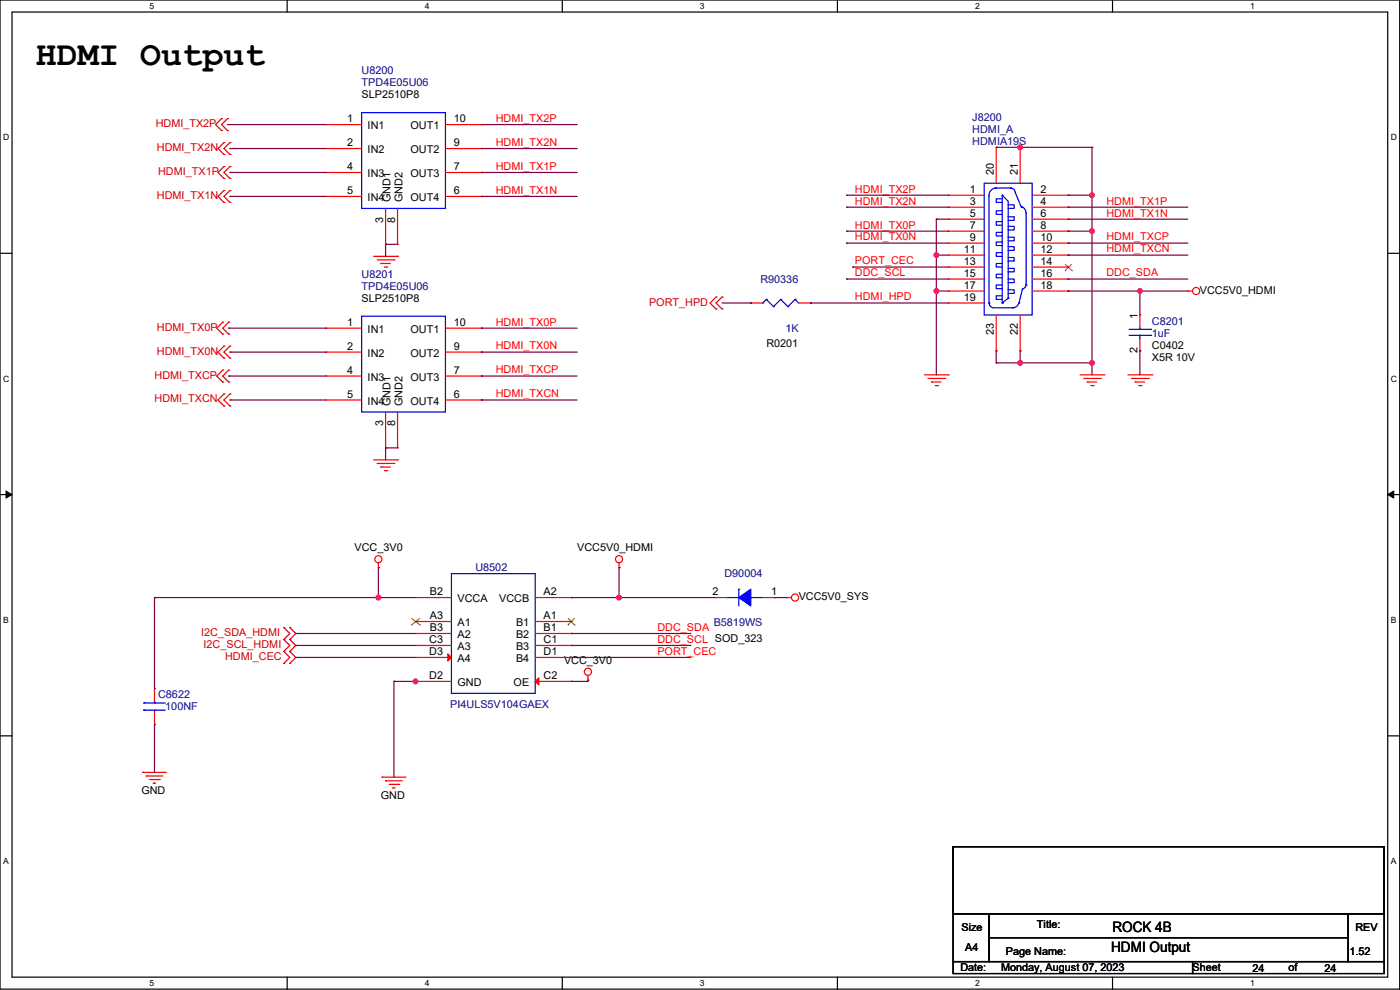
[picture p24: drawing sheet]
<svg xmlns="http://www.w3.org/2000/svg" width="297mm" height="210mm" viewBox="0 0 297 210" stroke-linecap="round" stroke-linejoin="round" font-family="sans-serif">
<defs><g id="words">
<text font-size="7.4" x="7.6" y="13.8">HDMI Output</text>
<g font-size="3">
<text x="236" y="197.6">ROCK 4B</text>
<text x="235.7" y="201.9">HDMI Output</text>
</g>
<g font-size="2.3" fill="#000080">
<text x="76.7" y="15.8">U8200</text>
<text x="76.7" y="18.3">TPD4E05U06</text>
<text x="206.3" y="25.7">J8200</text>
<text x="206.3" y="28.2">HDMI_A</text>
<text x="206.3" y="30.8">HDMIA19S</text>
<text x="76.7" y="59">U8201</text>
<text x="161.3" y="60">R90336</text>
<text x="76.7" y="61.5">TPD4E05U06</text>
<text x="166.6" y="70.4">1K</text>
<text x="244.4" y="68.9">C8201</text>
<text x="244.4" y="71.4">1uF</text>
<text x="100.9" y="121.2">U8502</text>
<text x="153.7" y="122.5">D90004</text>
<text x="151.4" y="132.9">B5819WS</text>
<text x="33.5" y="148.1">C8622</text>
<text x="35.1" y="150.7">100NF</text>
<text x="95.5" y="150.1">PI4ULS5V104GAEX</text>
</g>
<g font-size="2.3">
<text x="76.7" y="20.9">SLP2510P8</text>
<text x="73.7" y="25.9">1</text>
<text x="78" y="27.5">IN1</text>
<text x="87.1" y="27.5">OUT1</text>
<text x="96.3" y="25.9">10</text>
<text x="73.7" y="31">2</text>
<text x="78" y="32.5">IN2</text>
<text x="87.1" y="32.5">OUT2</text>
<text x="96.3" y="31">9</text>
<text x="73.7" y="36.1">4</text>
<text x="73.7" y="41.1">5</text>
<text x="78" y="37.6">IN3</text>
<text x="87.1" y="37.6">OUT3</text>
<text x="96.3" y="41.1">6</text>
<text x="96.3" y="36.1">7</text>
<text x="205.8" y="40.9">1</text>
<text x="210.8" y="37.1" transform="rotate(-90 210.8 37.1)">20</text>
<text x="215.9" y="37.1" transform="rotate(-90 215.9 37.1)">21</text>
<text x="220.7" y="40.9">2</text>
<text x="78" y="42.7">IN4</text>
<text x="81.3" y="47.3" transform="rotate(-90 81.3 47.3)">3</text>
<text x="82.9" y="42.9" transform="rotate(-90 82.9 42.9)">GND1</text>
<text x="83.8" y="47.3" transform="rotate(-90 83.8 47.3)">8</text>
<text x="85.4" y="42.9" transform="rotate(-90 85.4 42.9)">GND2</text>
<text x="87.1" y="42.7">OUT4</text>
<text x="205.8" y="43.4">3</text>
<text x="205.8" y="46">5</text>
<text x="220.7" y="43.4">4</text>
<text x="220.7" y="46">6</text>
<text x="204.5" y="53.6">11</text>
<text x="205.8" y="48.5">7</text>
<text x="205.8" y="51.1">9</text>
<text x="220.7" y="48.5">8</text>
<text x="220.7" y="51.1">10</text>
<text x="220.7" y="53.6">12</text>
<text x="204.5" y="56.1">13</text>
<text x="204.5" y="58.7">15</text>
<text x="220.7" y="56.1">14</text>
<text x="220.7" y="58.7">16</text>
<text x="76.7" y="64">SLP2510P8</text>
<text x="204.5" y="61.2">17</text>
<text x="204.5" y="63.8">19</text>
<text x="220.7" y="61.2">18</text>
<text x="254.5" y="62.3">VCC5V0_HDMI</text>
<text x="73.7" y="69.1">1</text>
<text x="78" y="70.6">IN1</text>
<text x="87.1" y="70.6">OUT1</text>
<text x="96.3" y="69.1">10</text>
<text x="210.8" y="71.1" transform="rotate(-90 210.8 71.1)">23</text>
<text x="215.9" y="71.1" transform="rotate(-90 215.9 71.1)">22</text>
<text x="241.3" y="67.6" transform="rotate(-90 241.3 67.6)">1</text>
<text x="73.7" y="74.2">2</text>
<text x="78" y="75.7">IN2</text>
<text x="87.1" y="75.7">OUT2</text>
<text x="96.3" y="74.2">9</text>
<text x="162.6" y="73.7">R0201</text>
<text x="241.3" y="74.9" transform="rotate(-90 241.3 74.9)">2</text>
<text x="244.4" y="73.9">C0402</text>
<text x="244.4" y="76.5">X5R 10V</text>
<text x="73.7" y="79.2">4</text>
<text x="78" y="80.8">IN3</text>
<text x="87.1" y="80.8">OUT3</text>
<text x="96.3" y="79.2">7</text>
<text x="73.7" y="84.3">5</text>
<text x="78" y="85.9">IN4</text>
<text x="82.9" y="86.1" transform="rotate(-90 82.9 86.1)">GND1</text>
<text x="85.4" y="86.1" transform="rotate(-90 85.4 86.1)">GND2</text>
<text x="87.1" y="85.9">OUT4</text>
<text x="96.3" y="84.3">6</text>
<text x="81.3" y="90.4" transform="rotate(-90 81.3 90.4)">3</text>
<text x="83.8" y="90.4" transform="rotate(-90 83.8 90.4)">8</text>
<text x="75.2" y="116.9">VCC_3V0</text>
<text x="122.4" y="116.9">VCC5V0_HDMI</text>
<text x="91.2" y="131.3">A3</text>
<text x="91.2" y="126.2">B2</text>
<text x="97" y="127.8">VCCA</text>
<text x="105.9" y="127.8">VCCB</text>
<text x="115.3" y="131.3">A1</text>
<text x="115.3" y="126.2">A2</text>
<text x="151.1" y="126.2">2</text>
<text x="163.6" y="126.2">1</text>
<text x="169.4" y="127.3">VCC5V0_SYS</text>
<text x="91.1" y="136.4">C3</text>
<text x="91.2" y="133.9">B3</text>
<text x="97" y="135.4">A2</text>
<text x="97" y="137.9">A3</text>
<text x="97" y="132.9">A1</text>
<text x="109.5" y="135.4">B2</text>
<text x="109.5" y="137.9">B3</text>
<text x="109.5" y="132.9">B1</text>
<text x="115.3" y="133.9">B1</text>
<text x="115.3" y="136.4">C1</text>
<text x="91.1" y="138.9">D3</text>
<text x="97" y="140.5">A4</text>
<text x="109.5" y="140.5">B4</text>
<text x="115.3" y="138.9">D1</text>
<text x="119.7" y="140.7">VCC_3V0</text>
<text x="91.1" y="144">D2</text>
<text x="97" y="145.6">GND</text>
<text x="109" y="145.6">OE</text>
<text x="115.3" y="144">C2</text>
<text x="30" y="168.4">GND</text>
<text x="80.8" y="169.5">GND</text>
<text x="204" y="197.4">Size</text>
<text x="220" y="196.9">Title:</text>
<text x="287.6" y="197.4">REV</text>
<text x="204.7" y="201.7">A4</text>
<text x="213.4" y="202.5">Page Name:</text>
<text x="286.3" y="202.5">1.52</text>
<text x="203.7" y="206">Date:</text>
<text x="212.4" y="206">Monday, August 07, 2023</text>
<text x="253" y="206">Sheet</text>
<text x="265.7" y="206.3">24</text>
<text x="273.3" y="206">of</text>
<text x="281" y="206.3">24</text>
</g>
<g font-size="2.3" fill="#d50000">
<text x="33" y="27">HDMI_TX2P</text>
<text x="33.3" y="32">HDMI_TX2N</text>
<text x="33.5" y="37.1">HDMI_TX1P</text>
<text x="33.3" y="42.2">HDMI_TX1N</text>
<text x="137.7" y="64.8">PORT_HPD</text>
<text x="33.3" y="70.1">HDMI_TX0P</text>
<text x="33.3" y="75.2">HDMI_TX0N</text>
<text x="32.8" y="80.3">HDMI_TXCP</text>
<text x="32.8" y="85.4">HDMI_TXCN</text>
<text x="42.7" y="134.9">I2C_SDA_HDMI</text>
<text x="43.2" y="137.4">I2C_SCL_HDMI</text>
<text x="47.8" y="140">HDMI_CEC</text>
</g>
<g font-size="2.3" fill="#f00">
<text x="105.2" y="25.9">HDMI_TX2P</text>
<text x="105.2" y="30.9">HDMI_TX2N</text>
<text x="105.2" y="36">HDMI_TX1P</text>
<text x="105.2" y="41.1">HDMI_TX1N</text>
<text x="181.4" y="40.9">HDMI_TX2P</text>
<text x="181.4" y="43.4">HDMI_TX2N</text>
<text x="234.7" y="43.4">HDMI_TX1P</text>
<text x="234.7" y="45.9">HDMI_TX1N</text>
<text x="181.4" y="48.5">HDMI_TX0P</text>
<text x="181.4" y="51">HDMI_TX0N</text>
<text x="234.7" y="53.6">HDMI_TXCN</text>
<text x="234.7" y="51">HDMI_TXCP</text>
<text x="181.4" y="56.1">PORT_CEC</text>
<text x="181.4" y="58.6">DDC_SCL</text>
<text x="234.7" y="58.6">DDC_SDA</text>
<text x="181.4" y="63.7">HDMI_HPD</text>
<text x="105.2" y="69">HDMI_TX0P</text>
<text x="105.2" y="74.1">HDMI_TX0N</text>
<text x="105.2" y="79.2">HDMI_TXCP</text>
<text x="105.2" y="84.3">HDMI_TXCN</text>
<text x="139.5" y="133.8">DDC_SDA</text>
<text x="139.5" y="136.4">DDC_SCL SOD_323</text>
<text x="139.5" y="138.9">PORT_CEC</text>
</g>
<g font-size="1.8">
<text x="31.7" y="1.9">5</text>
<text x="90.1" y="1.9">4</text>
<text x="148.5" y="1.9">3</text>
<text x="206.8" y="1.9">2</text>
<text x="265.2" y="1.9">1</text>
<text x=".6" y="29.8">D</text>
<text x="295" y="29.8">D</text>
<text x=".6" y="81">C</text>
<text x="295" y="81">C</text>
<text x=".6" y="132.1">B</text>
<text x="295" y="132.1">B</text>
<text x=".6" y="183.3">A</text>
<text x="295" y="183.3">A</text>
<text x="31.7" y="209.2">5</text>
<text x="90.1" y="209.2">4</text>
<text x="148.5" y="209.2">3</text>
<text x="206.8" y="209.2">2</text>
<text x="265.2" y="209.2">1</text>
</g>
</g></defs>
<path d="M0 0h296.9v209.8h-296.9zM2.6 2.6h291.8v204.7h-291.8z" fill="none" stroke="#000" stroke-width=".25"/>
<g fill="#fff">
<path d="M31.7 .3h1v2h-1z"/>
<path d="M31.7 207.5h1v2.1h-1z"/>
</g>
<path d="M60.9 0v2.6M60.9 207.3v2.5" fill="none" stroke="#000" stroke-width=".25"/>
<g fill="#fff">
<path d="M90.1 .3h1v2h-1z"/>
<path d="M90.1 207.5h1v2.1h-1z"/>
</g>
<path d="M119.3 0v2.6M119.3 207.3v2.5" fill="none" stroke="#000" stroke-width=".25"/>
<g fill="#fff">
<path d="M148.5 .3h1v2h-1z"/>
<path d="M148.5 207.5h1v2.1h-1z"/>
</g>
<path d="M177.7 0v2.6M177.7 207.3v2.5" fill="none" stroke="#000" stroke-width=".25"/>
<g fill="#fff">
<path d="M206.8 .3h1v2h-1z"/>
<path d="M206.8 207.5h1v2.1h-1z"/>
</g>
<path d="M236 0v2.6M236 207.3v2.5" fill="none" stroke="#000" stroke-width=".25"/>
<g fill="#fff">
<path d="M265.2 .3h1v2h-1z"/>
<path d="M265.2 207.5h1v2.1h-1z"/>
<path d="M.6 28.1h1.4v2.1h-1.4z"/>
<path d="M295 28.1h1.3v2.1h-1.3z"/>
<path d="M.6 79.3h1.4v2.1h-1.4z"/>
<path d="M295 79.3h1.3v2.1h-1.3z"/>
</g>
<path d="M0 53.7h2.6M294.4 53.7h2.5" fill="none" stroke="#000" stroke-width=".25"/>
<g fill="#fff">
<path d="M.6 130.5h1.3v2h-1.3z"/>
<path d="M295 130.5h1.2v2h-1.2z"/>
</g>
<path d="M0 104.9h2.6M294.4 104.9h2.5" fill="none" stroke="#000" stroke-width=".25"/>
<path d="M1.3 104.2l1.3 .7-1.3 .7zM294.4 104.9l1.3-.7v1.4z" fill="#000" stroke="#000" stroke-width=".21"/>
<g fill="#fff">
<path d="M.6 181.7h1.3v2h-1.3z"/>
<path d="M295 181.7h1.2v2h-1.2z"/>
</g>
<path d="M0 156.1h2.6M294.4 156.1h2.5M202.2 179.6h91.4v14.2h-91.4zM202.2 193.8h7.6v10.2h-7.6zM209.8 193.8h76.2v5.1h-76.2zM209.8 198.9h76.2v5.1h-76.2zM286 193.8h7.6v10.2h-7.6zM202.2 204h50.8v2.5h-50.8zM253 204h40.6v2.5h-40.6z" fill="none" stroke="#000" stroke-width=".25"/>
<g fill="none" stroke="#f00" stroke-width=".25">
<path d="M69.1 26.4h.1M69.1 31.5h.1M69.1 36.6h.1M69.1 26.4h7.6M69.1 31.5h7.6M69.1 36.6h7.6M94.5 26.4h7.6M94.5 31.5h7.6M94.5 36.6h7.6M102.1 36.6h.1M102.1 31.5h.1M102.1 26.4h.1"/>
<path d="M211.3 31.3h.1M211.3 31.3v7.6M216.4 31.3h.1M216.4 31.3v7.6M69.1 41.7h.1M69.1 41.7h7.6M79.3 54.4h5M80 55.1h3.6M80.8 55.9h.1M80.8 55.9h2M81.5 56.7h.6M81.8 51.8h.1"/>
<path d="M81.8 44.2v7.6M82.1 56.7h.1M83.6 55.1h.1M84.3 54.4h.1M84.3 51.8h.1M84.3 44.2v7.6M94.5 41.7h7.6M102.1 41.7h.1M201.2 41.4h.1M201.2 44h.1M201.2 46.5h.1M201.2 49h.1"/>
<path d="M201.2 51.6h.1M201.2 54.1h.1M201.2 56.7h.1M201.2 59.2h.1M201.2 56.7h7.6M201.2 41.4h7.6M201.2 44h7.6M201.2 46.5h7.6M201.2 49h7.6M201.2 51.6h7.6M201.2 54.1h7.6M201.2 59.2h7.6"/>
<path d="M219 56.7h7.6M219 41.4h7.6M219 44h7.6M219 46.5h7.6M219 49h7.6M219 51.6h7.6M219 54.1h7.6M219 59.2h7.6M226.6 41.4h.1M226.6 44h.1M226.6 46.5h.1M226.6 49h.1"/>
<path d="M226.6 51.6h.1M226.6 54.1h.1M226.6 56.7h.1M226.6 59.2h.1M69.1 69.6h.1M69.1 74.7h.1M69.1 79.8h.1M69.1 69.6h7.6M69.1 74.7h7.6M69.1 79.8h7.6M94.5 69.6h7.6M94.5 74.7h7.6"/>
<path d="M94.5 79.8h7.6M102.1 79.8h.1M102.1 74.7h.1M102.1 69.6h.1M159.3 64.3h.1M159.3 64.3h2.5M169.4 64.3h2.6M172 64.3h.1M196.1 79.5h5.1M201.2 79.5h.1M201.2 61.7h.1M201.2 64.3h.1"/>
<path d="M201.2 61.7h7.6M201.2 64.3h7.6M211.3 74.4h.1M211.3 66.8v7.6M216.4 74.4h.1M216.4 66.8v7.6M219 61.7h7.6M226.6 61.7h.1M229.1 79.5h5.1M234.2 79.5h.1M239.3 79.5h5.1M241.8 66.8h.1"/>
<path d="M241.8 74.4h.1M241.8 66.8v2.6M241.8 71.9v2.5M244.4 79.5h.1M252 61.7h.1M252 61.7h1M69.1 84.8h.1M69.1 84.8h7.6M79.3 97.5h5M80 98.3h3.6M80.8 99.1h.1M80.8 99.1h2"/>
<path d="M81.5 99.8h.6M81.8 95h.1M81.8 87.4v7.6M82.1 99.8h.1M83.6 98.3h.1M84.3 97.5h.1M84.3 95h.1M84.3 87.4v7.6M94.5 84.8h7.6M102.1 84.8h.1M196.9 80.3h3.5M197.6 81h.1"/>
<path d="M197.6 81h2.1M198.4 81.8h.5M198.9 81.8h.1M200.4 80.3h.1M229.9 80.3h3.5M230.6 81h.1M230.6 81h2.1M231.4 81.8h.5M231.9 81.8h.1M233.4 80.3h.1M240 80.3h3.6M240.8 81h.1"/>
<path d="M240.8 81h2M241.6 81.8h.5M242.1 81.8h.1M243.6 80.3h.1M80.3 119.4v1M131.3 119.4v1M80.3 120.4h.1M88.1 134.4h.1M88.1 136.9h.1M88.1 139.5h.1M88.1 131.8h.1M88.1 126.8h.1"/>
<path d="M88.1 126.8h7.7M88.1 134.4h7.7M88.1 136.9h7.7M88.1 139.5h7.7M88.1 131.8h7.7M113.5 126.8h7.7M113.5 134.4h7.7M113.5 136.9h7.7M113.5 139.5h7.7M113.5 131.8h7.7M121.2 134.4h.1M121.2 136.9h.1"/>
<path d="M121.2 126.8h.1M121.2 131.8h.1M121.2 139.5h.1M131.3 120.4h.1M151.6 126.8h.1M151.6 126.8h2.6M161.8 126.8h2.5M164.3 126.8h.1M166.9 126.8h.1M166.9 126.8h1M32.8 153.7h.1M32.8 146.1h.1"/>
<path d="M32.8 146.1v2.5M32.8 151.1v2.6M88.1 144.5h.1M88.1 144.5h7.7M113.5 144.5h7.7M121.2 144.5h.1M124.7 144.3h.1M124.7 143.3v1M30.2 163.8h.1M30.2 163.8h5.1M31 164.6h.1M31 164.6h3.6"/>
<path d="M31.8 165.4h2M32.5 166.1h.1M32.5 166.1h.5M33.8 165.4h.1M81 164.9h.1M81 164.9h5.1M81.8 165.6h.1M81.8 165.6h3.6M82.6 166.4h2M83.3 167.1h.1M83.3 167.1h.5M84.6 166.4h.1"/>
<circle cx="253.8" cy="61.7" r=".76"/>
<circle cx="80.3" cy="118.6" r=".76"/>
<circle cx="131.3" cy="118.6" r=".76"/>
<circle cx="168.7" cy="126.8" r=".76"/>
<circle cx="124.7" cy="142.5" r=".76"/>
</g>
<g fill="none" stroke="#d50000" stroke-width=".25">
<path d="M47 27.7h.1M47 25.2h.1M47 25.2l-1.3 1.2 1.3 1.3M47.5 37.9h.1M47.5 35.3h.1M47.5 32.8h.1M47.5 30.2h.1M47.5 35.3l-1.3 1.3 1.3 1.3M47.5 30.2l-1.3 1.3 1.3 1.3M48.3 27.7h.1M48.3 25.2h.1M48.3 25.2l-1.3 1.2 1.3 1.3"/>
<path d="M48.8 37.9h.1M48.8 35.3h.1M48.8 32.8h.1M48.8 30.2h.1M48.8 35.3l-1.3 1.3 1.3 1.3M48.8 30.2l-1.3 1.3 1.3 1.3M47.5 42.9h.1M47.5 40.4h.1M47.5 40.4l-1.3 1.3 1.3 1.2M48.8 42.9h.1M48.8 40.4h.1M48.8 40.4l-1.3 1.3 1.3 1.2"/>
<path d="M47.3 70.9h.1M47.3 68.3h.1M47.3 78.5h.1M47.3 68.3l-1.3 1.3 1.3 1.3M47.3 78.5l-1.3 1.3 1.3 1.2M47.5 76h.1M47.5 73.4h.1M47.5 73.4l-1.3 1.3 1.3 1.3M48.5 70.9h.1M48.5 68.3h.1M48.5 78.5h.1M48.5 68.3l-1.2 1.3 1.2 1.3"/>
<path d="M48.5 78.5l-1.2 1.3 1.2 1.2M48.8 76h.1M48.8 73.4h.1M48.8 73.4l-1.3 1.3 1.3 1.3M151.9 65.5h.1M151.9 63h.1M151.9 63l-1.3 1.3 1.3 1.2M153.2 65.5h.1M153.2 63h.1M153.2 63l-1.3 1.3 1.3 1.2M47.3 81h.1M47.5 86.1h.1"/>
<path d="M47.5 83.6h.1M47.5 83.6l-1.3 1.2 1.3 1.3M48.5 81h.1M48.8 86.1h.1M48.8 83.6h.1M48.8 83.6l-1.3 1.2 1.3 1.3M60.2 135.6h.1M60.2 133.1h.1M60.2 138.2h.1M60.2 133.1l1.3 1.3-1.3 1.2M60.2 135.6l1.3 1.3-1.3 1.3M60.2 138.2l1.3 1.3-1.3 1.2"/>
<path d="M61.5 133.1h.1M61.5 135.6h.1M61.5 138.2h.1M61.5 133.1l1.2 1.3-1.2 1.2M61.5 135.6l1.2 1.3-1.2 1.3M61.5 138.2l1.2 1.3-1.2 1.2M60.2 140.7h.1M61.5 140.7h.1"/>
</g>
<g fill="none" stroke="#00f" stroke-width=".25">
<path d="M76.7 23.9h17.8v20.3h-17.8zM208.8 38.9h10.2v27.9h-10.2zM211.1 39.9h3.3M211.3 39.9h.1a1.52 1.52 0 0 0-1.6 1.8M214.4 39.9a1.01 1.01 0 0 1 1 1l1.3 3.1M214.4 39.9h.1M209.8 41.4v22.9M212.6 41.4h.1M212.6 42.2h-1.3v.7h1.3M212.6 44.7h-1.3v.8h1.3M212.6 47h-1.3v.8h1.3M212.6 49.3h-1.3v.8h1.3"/>
<path d="M212.6 51.3h-1.3v.8h1.3M212.6 53.6h-1.3v.8h1.3M212.6 55.9h-1.3v.8h1.3M212.6 58.2h-1.3v.7h1.3M212.6 41.4v22.9M212.6 41.4l1.3 1.3v20.6M213.9 43.4h1.2v.8h-1.2M213.9 46h1.2v.7h-1.2M213.9 48h1.2v.8h-1.2M213.9 50.3h1.2v.8h-1.2M213.9 52.3h1.2v.8h-1.2M213.9 54.6h1.2v.8h-1.2"/>
<path d="M213.9 56.9h1.2v.8h-1.2M213.9 59.2h1.2v.8h-1.2M216.6 43.8a1.52 1.52 0 0 1 1.1 1.4M216.7 44h.1M217.7 45.2v15.3M76.7 67.1h17.8v20.3h-17.8zM161.8 64.3h.1M162.6 63.5h.1M162.6 63.5l1.5 1.5M162.6 63.5l-.8 .8M164.1 65h.1M165.6 63.5h.1"/>
<path d="M165.6 63.5l1.5 1.5M165.6 63.5l-1.5 1.5M167.1 65h.1M168.7 63.5h.1M168.7 63.5l.7 .8M168.7 63.5l-1.6 1.5M209.8 64.3a1.01 1.01 0 0 0 .8 1M209.8 64.3h.1M210.6 65.3h4.3M212.6 64.3h.1M212.6 60.5h-1.3v.7h1.3M212.6 62.8h-1.3v.7h1.3"/>
<path d="M213.9 63.3h.1M213.9 61.5h1.2v.7h-1.2M213.9 63.3l-1.3 1M214.9 65.3h.1M216.1 64.3a1.27 1.27 0 0 1-1.2 1M216.2 64.3h.1M216.9 61.2l-.7 3.1M217.7 60.2a1.26 1.26 0 0 1-.8 1.2M217.7 60.5h.1M239.5 71.1h4.6M239.5 69.9h4.6M241.8 69.9h.1"/>
<path d="M241.8 71.1h.1M241.8 69.4v.5M241.8 71.1v.8M244.1 71.1h.1M244.1 69.9h.1M95.8 121.7h17.7v25.4h-17.7zM154.2 126.8h.1M154.2 126.8h2.5M156.7 125h.1M156.7 125v3.5M159.3 126.8h.1M159.3 126.8h2.5"/>
<path d="M30.5 149.1h.1M30.5 150.6h.1M30.5 149.1h4.6M30.5 150.6h4.6M32.8 150.6h.1M32.8 149.1h.1M32.8 148.6v.5M32.8 150.6v.5"/>
</g>
<g fill="#f00" stroke="#f00" stroke-width=".25">
<path d="M95 138.7l.8 .8-.8 .7z"/>
<path d="M113.5 144.5l.8-.7v1.5z"/>
</g>
<path d="M226 57.4h.1M226 56l1.4 1.4M227.4 57.4h.1M227.4 56l-1.4 1.4M87.3 132.6h.1M87.3 131.2l1.8 1.4M89.1 132.6h.1M89.1 131.2l-1.8 1.4M120.5 132.6h.1M120.5 131.2l1.4 1.4M121.9 132.6h.1M121.9 131.2l-1.4 1.4" fill="none" stroke="#804000" stroke-width=".21"/>
<path d="M156.7 126.8l2.6-1.8v3.5z" fill-rule="evenodd" fill="#00f" stroke="#00f" stroke-width=".25"/>
<g fill="none" stroke="#800040" stroke-width=".25">
<path d="M48.3 26.4h.1M48.3 26.4h20.8M48.8 36.6h.1M48.8 31.5h.1M48.8 36.6h20.3M48.8 31.5h20.3M102.1 26.4h.1M102.1 36.6h.1M102.1 31.5h.1M102.1 36.6h20.3M102.1 26.4h20.3M102.1 31.5h20.3"/>
<path d="M211.3 31.3h.1M211.3 31.3h20.4M216.4 31.3h.1M231.7 31.3h.1M231.7 31.3v48.2M48.8 41.7h.1M48.8 41.7h20.3M81.8 51.8h.1M81.8 51.8h2.5M81.8 51.8v2.6M102.1 41.7h.1M102.1 41.7h20.3"/>
<path d="M179.6 49h.1M179.6 44h.1M179.6 51.6h.1M179.6 41.4h.1M179.6 59.2h.1M179.6 49h21.6M179.6 44h21.6M179.6 59.2h21.6M179.6 51.6h21.6M179.6 41.4h21.6M180.9 56.7h.1M180.9 56.7h20.3"/>
<path d="M198.6 46.5h.1M198.6 54.1h.1M198.6 54.1h2.6M198.6 46.5v33M198.6 46.5h2.6M226.6 54.1h.1M226.6 59.2h.1M226.6 44h.1M226.6 51.6h.1M226.6 41.4h.1M226.6 46.5h.1M226.6 49h.1"/>
<path d="M226.6 49h5.1M226.6 54.1h25.4M226.6 44h25.4M226.6 59.2h25.4M226.6 51.6h25.4M226.6 46.5h25.4M226.6 41.4h5.1M231.7 49h.1M231.7 41.4h.1M48.5 69.6h.1M48.5 79.8h.1M48.5 79.8h20.6"/>
<path d="M48.5 69.6h20.6M48.8 74.7h.1M48.8 74.7h20.3M102.1 74.7h.1M102.1 79.8h.1M102.1 69.6h.1M102.1 74.7h20.3M102.1 79.8h20.3M102.1 69.6h20.3M153.2 64.3h6.1M159.3 64.3h.1M172 64.3h.1"/>
<path d="M172 64.3h29.2M198.6 61.7h.1M198.6 61.7h2.6M211.3 74.4h.1M211.3 77h.1M211.3 74.4v2.6M211.3 77h20.4M216.4 74.4h.1M216.4 77h.1M216.4 74.4v2.6M226.6 61.7h.1M226.6 61.7h25.4"/>
<path d="M231.7 77h.1M241.8 61.7h.1M241.8 74.4h.1M241.8 61.7v5.1M241.8 74.4v5.1M48.8 84.8h.1M48.8 84.8h20.3M81.8 95h.1M81.8 95h2.5M81.8 95v2.5M102.1 84.8h.1M102.1 84.8h20.3"/>
<path d="M32.8 126.8h.1M32.8 126.8h55.3M32.8 126.8v19.3M62.7 139.5h.1M62.7 134.4h.1M62.7 136.9h.1M62.7 134.4h25.4M62.7 136.9h25.4M62.7 139.5h25.4M80.3 120.4h.1M80.3 126.8h.1M80.3 120.4v6.4"/>
<path d="M121.2 134.4h.1M121.2 136.9h.1M121.2 139.5h.1M121.2 126.8h.1M121.2 134.4h25.4M121.2 136.9h25.4M121.2 139.5h25.4M121.2 126.8h30.4M131.3 120.4h.1M131.3 126.8h.1M131.3 120.4v6.4M164.3 126.8h.1"/>
<path d="M164.3 126.8h2.6M32.8 153.7h.1M32.8 153.7v10.1M83.6 144.5h.1M83.6 144.5h5.1M83.6 144.5v20.4M88.1 144.5h.1M121.2 144.5h.1M124.7 144.3h.1M124.7 144.3v.2h-3.5"/>
</g>
<g fill="#f0f" stroke="#f0f" stroke-width=".25">
<circle cx="80.3" cy="126.8" r=".5"/>
<circle cx="88.1" cy="144.5" r=".5"/>
<circle cx="131.3" cy="126.8" r=".5"/>
<circle cx="241.8" cy="61.7" r=".5"/>
<circle cx="231.7" cy="49" r=".5"/>
<circle cx="231.7" cy="41.4" r=".5"/>
<circle cx="198.6" cy="61.7" r=".5"/>
<circle cx="198.6" cy="54.1" r=".5"/>
<circle cx="216.4" cy="31.2" r=".5"/>
<circle cx="231.7" cy="77" r=".5"/>
<circle cx="216.4" cy="77" r=".5"/>
</g>
<use href="#words"/>
</svg>
